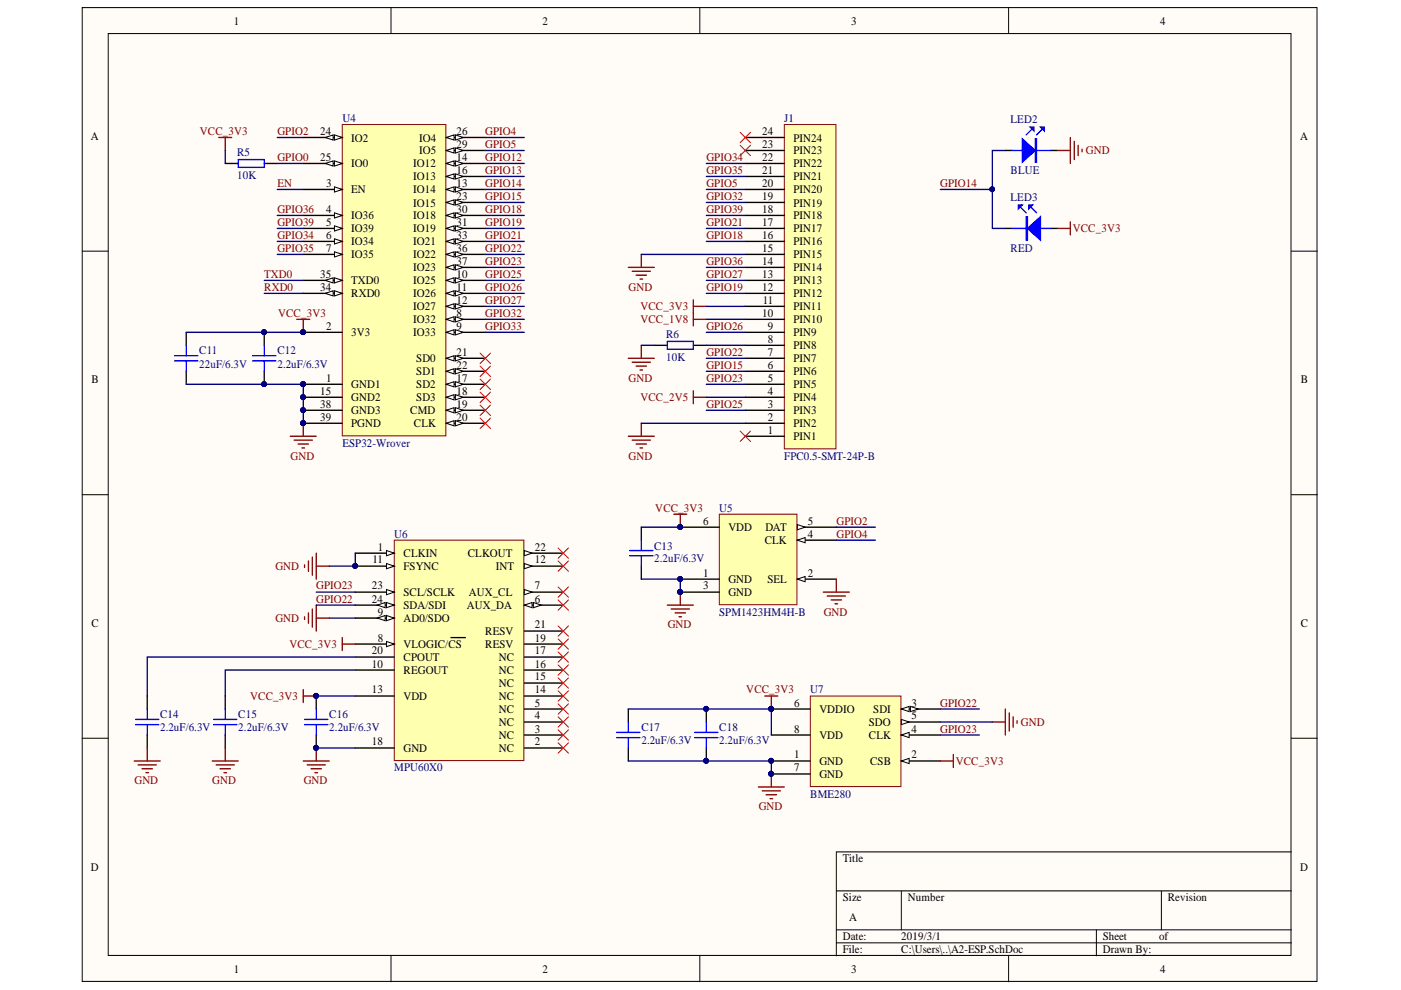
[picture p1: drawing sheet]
<svg xmlns="http://www.w3.org/2000/svg" width="297mm" height="210mm" viewBox="0 0 297 210" stroke-linecap="round" stroke-linejoin="round" font-family="sans-serif">
<defs><g id="words">
<g font-size="2.5">
<text x="49.6" y="5.2">1</text>
<text x="115" y="5.2">2</text>
<text x="180.5" y="5.2">3</text>
<text x="246" y="5.2">4</text>
<text x="19.3" y="29.7">A</text>
<text x="67.9" y="28.6">24</text>
<text x="96.8" y="28.6">26</text>
<text x="161.6" y="28.6">24</text>
<text x="275.7" y="29.7">A</text>
<text x="67.9" y="34.2">25</text>
<text x="74.5" y="30">IO2</text>
<text x="74.5" y="35.5">IO0</text>
<text x="87.6" y="35.5">IO12</text>
<text x="88.8" y="30">IO4</text>
<text x="88.8" y="32.7">IO5</text>
<text x="96.8" y="34.2">14</text>
<text x="96.8" y="31.4">29</text>
<text x="161.6" y="34.2">22</text>
<text x="161.6" y="31.4">23</text>
<text x="168.2" y="35.5">PIN22</text>
<text x="168.2" y="32.7">PIN23</text>
<text x="168.2" y="30">PIN24</text>
<text x="69.1" y="39.6">3</text>
<text x="74.5" y="41">EN</text>
<text x="87.6" y="41">IO14</text>
<text x="87.6" y="38.2">IO13</text>
<text x="96.8" y="39.6">13</text>
<text x="96.8" y="36.9">16</text>
<text x="161.6" y="39.6">20</text>
<text x="161.6" y="36.9">21</text>
<text x="168.2" y="41">PIN20</text>
<text x="168.2" y="38.2">PIN21</text>
<text x="69.1" y="45.1">4</text>
<text x="69.1" y="47.9">5</text>
<text x="74.5" y="46.5">IO36</text>
<text x="87.6" y="43.8">IO15</text>
<text x="87.6" y="46.5">IO18</text>
<text x="96.8" y="42.4">23</text>
<text x="96.8" y="45.1">30</text>
<text x="96.8" y="47.9">31</text>
<text x="161.6" y="47.9">17</text>
<text x="161.6" y="45.1">18</text>
<text x="161.6" y="42.4">19</text>
<text x="168.2" y="46.5">PIN18</text>
<text x="168.2" y="43.8">PIN19</text>
<text x="69.1" y="50.6">6</text>
<text x="69.1" y="53.4">7</text>
<text x="74.5" y="49.3">IO39</text>
<text x="74.5" y="52">IO34</text>
<text x="87.6" y="49.3">IO19</text>
<text x="87.6" y="52">IO21</text>
<text x="96.8" y="50.6">33</text>
<text x="96.8" y="53.4">36</text>
<text x="161.6" y="53.4">15</text>
<text x="161.6" y="50.6">16</text>
<text x="168.2" y="52">PIN16</text>
<text x="168.2" y="49.3">PIN17</text>
<text x="67.9" y="58.9">35</text>
<text x="74.5" y="54.8">IO35</text>
<text x="87.6" y="54.8">IO22</text>
<text x="87.6" y="57.5">IO23</text>
<text x="96.8" y="58.9">10</text>
<text x="96.8" y="56.1">37</text>
<text x="161.6" y="58.9">13</text>
<text x="161.6" y="56.1">14</text>
<text x="168.2" y="57.5">PIN14</text>
<text x="168.2" y="54.8">PIN15</text>
<text x="67.9" y="61.6">34</text>
<text x="74.5" y="63.1">RXD0</text>
<text x="74.5" y="60.3">TXD0</text>
<text x="87.6" y="60.3">IO25</text>
<text x="87.6" y="63.1">IO26</text>
<text x="87.6" y="65.8">IO27</text>
<text x="96.8" y="61.6">11</text>
<text x="96.8" y="64.4">12</text>
<text x="161.6" y="61.6">12</text>
<text x="161.7" y="64.4">11</text>
<text x="168.2" y="65.8">PIN11</text>
<text x="168.2" y="63.1">PIN12</text>
<text x="168.2" y="60.3">PIN13</text>
<text x="69.1" y="69.9">2</text>
<text x="74.5" y="71.3">3V3</text>
<text x="87.6" y="68.6">IO32</text>
<text x="87.6" y="71.3">IO33</text>
<text x="96.8" y="67.1">8</text>
<text x="96.8" y="69.9">9</text>
<text x="161.6" y="67.1">10</text>
<text x="162.8" y="69.9">9</text>
<text x="168.2" y="71.3">PIN9</text>
<text x="168.2" y="68.6">PIN10</text>
<text x="88.3" y="76.8">SD0</text>
<text x="96.8" y="75.4">21</text>
<text x="162.8" y="75.4">7</text>
<text x="162.8" y="72.7">8</text>
<text x="168.2" y="76.8">PIN7</text>
<text x="168.2" y="74.1">PIN8</text>
<text x="19.4" y="81.2">B</text>
<text x="67.9" y="83.7">15</text>
<text x="69.1" y="80.9">1</text>
<text x="74.5" y="82.3">GND1</text>
<text x="88.3" y="82.3">SD2</text>
<text x="88.3" y="79.6">SD1</text>
<text x="96.8" y="80.9">17</text>
<text x="96.8" y="83.7">18</text>
<text x="96.8" y="78.2">22</text>
<text x="162.8" y="83.7">4</text>
<text x="162.8" y="80.9">5</text>
<text x="162.8" y="78.2">6</text>
<text x="168.2" y="82.3">PIN5</text>
<text x="168.2" y="79.6">PIN6</text>
<text x="275.8" y="81.2">B</text>
<text x="67.9" y="86.4">38</text>
<text x="67.9" y="89.2">39</text>
<text x="74.5" y="85.1">GND2</text>
<text x="74.5" y="87.8">GND3</text>
<text x="87" y="87.8">CMD</text>
<text x="88.3" y="85.1">SD3</text>
<text x="96.8" y="86.4">19</text>
<text x="96.8" y="89.2">20</text>
<text x="162.8" y="89.2">2</text>
<text x="162.8" y="86.4">3</text>
<text x="168.2" y="87.8">PIN3</text>
<text x="168.2" y="85.1">PIN4</text>
<text x="74.5" y="90.6">PGND</text>
<text x="87.7" y="90.6">CLK</text>
<text x="162.8" y="92">1</text>
<text x="168.2" y="93.3">PIN1</text>
<text x="168.2" y="90.6">PIN2</text>
<text x="149.1" y="111.3">6</text>
<text x="154.4" y="112.6">VDD</text>
<text x="162.3" y="112.6">DAT</text>
<text x="171.3" y="114">4</text>
<text x="171.3" y="111.3">5</text>
<text x="78.9" y="119.5">11</text>
<text x="80.1" y="116.8">1</text>
<text x="85.5" y="118.1">CLKIN</text>
<text x="99.2" y="118.1">CLKOUT</text>
<text x="113.4" y="119.5">12</text>
<text x="113.4" y="116.8">22</text>
<text x="162.1" y="115.3">CLK</text>
<text x="78.9" y="125">23</text>
<text x="85.5" y="120.9">FSYNC</text>
<text x="105.1" y="120.9">INT</text>
<text x="113.4" y="125">7</text>
<text x="149.1" y="122.3">1</text>
<text x="149.1" y="125">3</text>
<text x="154.4" y="123.6">GND</text>
<text x="162.7" y="123.6">SEL</text>
<text x="171.3" y="122.3">2</text>
<text x="78.9" y="127.8">24</text>
<text x="80.1" y="130.5">9</text>
<text x="85.5" y="131.9">AD0/SDO</text>
<text x="85.5" y="126.4">SCL/SCLK</text>
<text x="85.5" y="129.1">SDA/SDI</text>
<text x="99" y="129.1">AUX_DA</text>
<text x="99.4" y="126.4">AUX_CL</text>
<text x="113.4" y="127.8">6</text>
<text x="154.4" y="126.4">GND</text>
<text x="19.4" y="132.9">C</text>
<text x="80.1" y="136">8</text>
<text x="85.5" y="137.4">VLOGIC/CS</text>
<text x="102.9" y="137.4">RESV</text>
<text x="102.9" y="134.6">RESV</text>
<text x="113.4" y="136">19</text>
<text x="113.4" y="133.3">21</text>
<text x="275.8" y="132.9">C</text>
<text x="78.9" y="141.5">10</text>
<text x="78.9" y="138.7">20</text>
<text x="85.5" y="142.9">REGOUT</text>
<text x="85.5" y="140.2">CPOUT</text>
<text x="105.8" y="142.9">NC</text>
<text x="105.8" y="140.2">NC</text>
<text x="113.4" y="141.5">16</text>
<text x="113.4" y="138.7">17</text>
<text x="78.9" y="147">13</text>
<text x="85.5" y="148.4">VDD</text>
<text x="105.8" y="148.4">NC</text>
<text x="105.8" y="145.7">NC</text>
<text x="113.4" y="149.8">5</text>
<text x="113.4" y="147">14</text>
<text x="113.4" y="144.2">15</text>
<text x="168.4" y="149.8">6</text>
<text x="193.3" y="149.8">3</text>
<text x="105.8" y="153.9">NC</text>
<text x="105.8" y="151.2">NC</text>
<text x="113.4" y="155.3">3</text>
<text x="113.4" y="152.5">4</text>
<text x="168.4" y="155.3">8</text>
<text x="173.7" y="151.2">VDDIO</text>
<text x="184.2" y="153.9">SDO</text>
<text x="185.1" y="151.2">SDI</text>
<text x="193.3" y="155.3">4</text>
<text x="193.3" y="152.5">5</text>
<text x="78.9" y="158">18</text>
<text x="85.5" y="159.5">GND</text>
<text x="105.8" y="159.5">NC</text>
<text x="105.8" y="156.7">NC</text>
<text x="113.4" y="158">2</text>
<text x="168.4" y="160.8">1</text>
<text x="173.7" y="156.7">VDD</text>
<text x="184.2" y="156.7">CLK</text>
<text x="193.3" y="160.8">2</text>
<text x="168.4" y="163.5">7</text>
<text x="173.7" y="162.2">GND</text>
<text x="173.7" y="165">GND</text>
<text x="184.5" y="162.2">CSB</text>
<text x="19.3" y="184.6">D</text>
<text x="178.7" y="182.8">Title</text>
<text x="275.7" y="184.6">D</text>
<text x="178.7" y="191.1">Size</text>
<text x="192.5" y="191.1">Number</text>
<text x="247.6" y="191.1">Revision</text>
<text x="180.1" y="195.2">A</text>
<text x="178.7" y="199.4">Date:</text>
<text x="178.7" y="202.1">File:</text>
<text x="191.1" y="199.4">2019/3/1</text>
<text x="191.1" y="202.1">C:\Users\..\A2-ESP.SchDoc</text>
<text x="233.8" y="199.4">Sheet</text>
<text x="233.8" y="202.1">Drawn By:</text>
<text x="245.7" y="199.4">of</text>
<text x="49.6" y="206.2">1</text>
<text x="115" y="206.2">2</text>
<text x="180.5" y="206.2">3</text>
<text x="246" y="206.2">4</text>
</g>
<g font-size="2.5" fill="#800000">
<text x="42.4" y="28.6">VCC_3V3</text>
<text x="58.8" y="28.6">GPIO2</text>
<text x="102.9" y="28.6">GPIO4</text>
<text x="58.8" y="34.2">GPIO0</text>
<text x="102.9" y="31.4">GPIO5</text>
<text x="102.9" y="34.2">GPIO12</text>
<text x="149.8" y="34.2">GPIO34</text>
<text x="230.2" y="32.7">GND</text>
<text x="58.8" y="39.6">EN</text>
<text x="102.9" y="36.9">GPIO13</text>
<text x="102.9" y="39.6">GPIO14</text>
<text x="149.8" y="36.9">GPIO35</text>
<text x="149.8" y="39.6">GPIO5</text>
<text x="199.4" y="39.6">GPIO14</text>
<text x="58.8" y="45.1">GPIO36</text>
<text x="58.8" y="47.9">GPIO39</text>
<text x="102.9" y="42.4">GPIO15</text>
<text x="102.9" y="45.1">GPIO18</text>
<text x="102.9" y="47.9">GPIO19</text>
<text x="149.8" y="47.9">GPIO21</text>
<text x="149.8" y="45.1">GPIO39</text>
<text x="149.8" y="42.4">GPIO32</text>
<text x="58.8" y="50.6">GPIO34</text>
<text x="58.8" y="53.4">GPIO35</text>
<text x="102.9" y="50.6">GPIO21</text>
<text x="102.9" y="53.4">GPIO22</text>
<text x="149.8" y="50.6">GPIO18</text>
<text x="227.5" y="49.3">VCC_3V3</text>
<text x="56" y="58.9">TXD0</text>
<text x="102.9" y="56.1">GPIO23</text>
<text x="102.9" y="58.9">GPIO25</text>
<text x="149.8" y="56.1">GPIO36</text>
<text x="149.8" y="58.9">GPIO27</text>
<text x="56" y="61.6">RXD0</text>
<text x="102.9" y="61.6">GPIO26</text>
<text x="102.9" y="64.4">GPIO27</text>
<text x="133.3" y="61.6">GND</text>
<text x="135.8" y="65.8">VCC_3V3</text>
<text x="149.8" y="61.6">GPIO19</text>
<text x="59" y="67.1">VCC_3V3</text>
<text x="102.9" y="67.1">GPIO32</text>
<text x="102.9" y="69.9">GPIO33</text>
<text x="135.8" y="68.6">VCC_1V8</text>
<text x="149.8" y="69.9">GPIO26</text>
<text x="149.8" y="75.4">GPIO22</text>
<text x="133.3" y="80.9">GND</text>
<text x="149.8" y="80.9">GPIO23</text>
<text x="149.8" y="78.2">GPIO15</text>
<text x="135.8" y="85.1">VCC_2V5</text>
<text x="149.8" y="86.4">GPIO25</text>
<text x="61.6" y="97.5">GND</text>
<text x="133.3" y="97.5">GND</text>
<text x="138.9" y="108.5">VCC_3V3</text>
<text x="177.4" y="114">GPIO4</text>
<text x="177.4" y="111.3">GPIO2</text>
<text x="58.4" y="120.9">GND</text>
<text x="67" y="125">GPIO23</text>
<text x="58.4" y="131.9">GND</text>
<text x="67" y="127.8">GPIO22</text>
<text x="174.7" y="130.5">GND</text>
<text x="61.3" y="137.4">VCC_3V3</text>
<text x="141.6" y="133.3">GND</text>
<text x="53.1" y="148.4">VCC_3V3</text>
<text x="158.2" y="147">VCC_3V3</text>
<text x="199.4" y="149.8">GPIO22</text>
<text x="199.4" y="155.3">GPIO23</text>
<text x="216.5" y="153.9">GND</text>
<text x="28.5" y="166.3">GND</text>
<text x="45" y="166.3">GND</text>
<text x="64.4" y="166.3">GND</text>
<text x="202.7" y="162.2">VCC_3V3</text>
<text x="160.9" y="171.8">GND</text>
</g>
<g font-size="2.5" fill="#000080">
<text x="72.6" y="25.9">U4</text>
<text x="166.3" y="25.9">J1</text>
<text x="214.3" y="26.1">LED2</text>
<text x="50.3" y="33.1">R5</text>
<text x="50.3" y="38">10K</text>
<text x="214.3" y="36.9">BLUE</text>
<text x="214.3" y="42.7">LED3</text>
<text x="214.3" y="53.4">RED</text>
<text x="141.2" y="71.6">R6</text>
<text x="42.2" y="75.2">C11</text>
<text x="42.2" y="78">22uF/6.3V</text>
<text x="58.8" y="75.2">C12</text>
<text x="58.8" y="78">2.2uF/6.3V</text>
<text x="141.2" y="76.5">10K</text>
<text x="72.6" y="94.7">ESP32-Wrover</text>
<text x="166.3" y="97.5">FPC0.5-SMT-24P-B</text>
<text x="83.6" y="114">U6</text>
<text x="152.5" y="108.5">U5</text>
<text x="138.7" y="116.5">C13</text>
<text x="138.7" y="119.2">2.2uF/6.3V</text>
<text x="152.5" y="130.5">SPM1423HM4H-B</text>
<text x="171.8" y="147">U7</text>
<text x="33.9" y="152.3">C14</text>
<text x="33.9" y="155.1">2.2uF/6.3V</text>
<text x="50.5" y="152.3">C15</text>
<text x="50.5" y="155.1">2.2uF/6.3V</text>
<text x="69.8" y="152.3">C16</text>
<text x="69.8" y="155.1">2.2uF/6.3V</text>
<text x="136" y="155.1">C17</text>
<text x="152.5" y="155.1">C18</text>
<text x="136" y="157.8">2.2uF/6.3V</text>
<text x="152.5" y="157.8">2.2uF/6.3V</text>
<text x="83.6" y="163.5">MPU60X0</text>
<text x="171.8" y="169.1">BME280</text>
</g>
</g></defs>
<g fill="#fffcf8" stroke="#000" stroke-width=".21">
<path d="M17.4 1.6h261.8v206.5h-261.8z"/>
<path d="M22.9 7.1h250.8v195.5h-250.8z"/>
</g>
<g fill="none" stroke="#000" stroke-width=".21">
<path d="M82.9 1.6v5.5M148.4 1.6v5.5M213.8 1.6v5.5M17.4 53.2h5.5M273.8 53.2h5.5M17.4 104.9h5.5M273.8 104.9h5.5M17.4 156.5h5.5M273.8 156.5h5.5M177.3 188.9h96.5M177.3 197.1h96.5M177.3 199.9h96.5"/>
<path d="M191.1 188.9v8.2M232.5 197.1v5.6M246.2 188.9v8.2M273.8 180.6h-96.5v22.1M82.9 202.7v5.5M148.4 202.7v5.5M213.8 202.7v5.5"/>
</g>
<path d="M72.6 26.4h21.9v66h-21.9z" fill="#ffffb0" stroke="#800000" stroke-width=".21"/>
<path d="M64.3 40.2h8.3M64.3 70.5h8.3M64.3 81.5h8.3" fill="none" stroke="#000" stroke-width=".28"/>
<g fill="#000080" stroke="#000080" stroke-width=".21">
<circle cx="64.3" cy="81.4" r=".51"/>
<circle cx="64.3" cy="70.4" r=".51"/>
</g>
<path d="M70.9 39.6l1.7 .6-1.7 .5z" fill="#fffcf8"/>
<path d="M70.9 39.6l1.7 .6-1.7 .5z" fill="none" stroke="#000" stroke-width=".21"/>
<path d="M64.3 45.7h8.3" fill="none" stroke="#000" stroke-width=".28"/>
<path d="M70.9 45.1l1.7 .6-1.7 .5z" fill="#fffcf8"/>
<path d="M70.9 45.1l1.7 .6-1.7 .5z" fill="none" stroke="#000" stroke-width=".21"/>
<path d="M64.3 48.4h8.3" fill="none" stroke="#000" stroke-width=".28"/>
<path d="M70.9 47.9l1.7 .5-1.7 .6z" fill="#fffcf8"/>
<path d="M70.9 47.9l1.7 .5-1.7 .6z" fill="none" stroke="#000" stroke-width=".21"/>
<path d="M64.3 51.2h8.3" fill="none" stroke="#000" stroke-width=".28"/>
<path d="M70.9 50.6l1.7 .6-1.7 .5z" fill="#fffcf8"/>
<path d="M70.9 50.6l1.7 .6-1.7 .5z" fill="none" stroke="#000" stroke-width=".21"/>
<path d="M64.3 53.9h8.3" fill="none" stroke="#000" stroke-width=".28"/>
<path d="M70.9 53.4l1.7 .5-1.7 .6z" fill="#fffcf8"/>
<path d="M70.9 53.4l1.7 .5-1.7 .6z" fill="none" stroke="#000" stroke-width=".21"/>
<path d="M94.6 67.7h8.3" fill="none" stroke="#000" stroke-width=".28"/>
<path d="M94.6 67.7l1.7-.5v1.1z" fill="#fffcf8"/>
<path d="M94.6 67.7l1.7-.5v1.1z" fill="none" stroke="#000" stroke-width=".21"/>
<path d="M96.5 67.2l1.7 .5-1.7 .6z" fill="#fffcf8"/>
<path d="M96.5 67.2l1.7 .5-1.7 .6z" fill="none" stroke="#000" stroke-width=".21"/>
<path d="M94.6 70.5h8.3" fill="none" stroke="#000" stroke-width=".28"/>
<path d="M94.6 70.5l1.7-.6v1.1z" fill="#fffcf8"/>
<path d="M94.6 70.5l1.7-.6v1.1z" fill="none" stroke="#000" stroke-width=".21"/>
<path d="M96.5 69.9l1.7 .6-1.7 .5z" fill="#fffcf8"/>
<path d="M96.5 69.9l1.7 .6-1.7 .5z" fill="none" stroke="#000" stroke-width=".21"/>
<path d="M94.6 59.4h8.3" fill="none" stroke="#000" stroke-width=".28"/>
<path d="M94.6 59.4l1.7-.5v1.1z" fill="#fffcf8"/>
<path d="M94.6 59.4l1.7-.5v1.1z" fill="none" stroke="#000" stroke-width=".21"/>
<path d="M96.5 58.9l1.7 .5-1.7 .6z" fill="#fffcf8"/>
<path d="M96.5 58.9l1.7 .5-1.7 .6z" fill="none" stroke="#000" stroke-width=".21"/>
<path d="M94.6 62.2h8.3" fill="none" stroke="#000" stroke-width=".28"/>
<path d="M94.6 62.2l1.7-.6v1.2z" fill="#fffcf8"/>
<path d="M94.6 62.2l1.7-.6v1.2z" fill="none" stroke="#000" stroke-width=".21"/>
<path d="M96.5 61.6l1.7 .6-1.7 .6z" fill="#fffcf8"/>
<path d="M96.5 61.6l1.7 .6-1.7 .6z" fill="none" stroke="#000" stroke-width=".21"/>
<path d="M94.6 65h8.3" fill="none" stroke="#000" stroke-width=".28"/>
<path d="M94.6 65l1.7-.6v1.1z" fill="#fffcf8"/>
<path d="M94.6 65l1.7-.6v1.1z" fill="none" stroke="#000" stroke-width=".21"/>
<path d="M96.5 64.4l1.7 .6-1.7 .5z" fill="#fffcf8"/>
<path d="M96.5 64.4l1.7 .6-1.7 .5z" fill="none" stroke="#000" stroke-width=".21"/>
<path d="M94.6 40.2h8.3" fill="none" stroke="#000" stroke-width=".28"/>
<path d="M94.6 40.2l1.7-.6v1.1z" fill="#fffcf8"/>
<path d="M94.6 40.2l1.7-.6v1.1z" fill="none" stroke="#000" stroke-width=".21"/>
<path d="M96.5 39.6l1.7 .6-1.7 .5z" fill="#fffcf8"/>
<path d="M96.5 39.6l1.7 .6-1.7 .5z" fill="none" stroke="#000" stroke-width=".21"/>
<path d="M94.6 34.7h8.3" fill="none" stroke="#000" stroke-width=".28"/>
<path d="M94.6 34.7l1.7-.6v1.1z" fill="#fffcf8"/>
<path d="M94.6 34.7l1.7-.6v1.1z" fill="none" stroke="#000" stroke-width=".21"/>
<path d="M96.5 34.1l1.7 .6-1.7 .5z" fill="#fffcf8"/>
<path d="M96.5 34.1l1.7 .6-1.7 .5z" fill="none" stroke="#000" stroke-width=".21"/>
<path d="M94.6 37.4h8.3M64.3 84.2h8.3" fill="none" stroke="#000" stroke-width=".28"/>
<circle cx="64.3" cy="84.2" r=".51" fill="#000080" stroke="#000080" stroke-width=".21"/>
<path d="M94.6 37.4l1.7-.5v1.1z" fill="#fffcf8"/>
<path d="M94.6 37.4l1.7-.5v1.1z" fill="none" stroke="#000" stroke-width=".21"/>
<path d="M96.5 36.9l1.7 .5-1.7 .6z" fill="#fffcf8"/>
<path d="M96.5 36.9l1.7 .5-1.7 .6z" fill="none" stroke="#000" stroke-width=".21"/>
<path d="M94.6 81.5h8.3" fill="none" stroke="#000" stroke-width=".28"/>
<path d="M94.6 81.5l1.7-.6v1.1z" fill="#fffcf8"/>
<path d="M94.6 81.5l1.7-.6v1.1z" fill="none" stroke="#000" stroke-width=".21"/>
<path d="M96.5 80.9l1.7 .6-1.7 .5z" fill="#fffcf8"/>
<path d="M96.5 80.9l1.7 .6-1.7 .5z" fill="none" stroke="#000" stroke-width=".21"/>
<path d="M94.6 84.2h8.3" fill="none" stroke="#000" stroke-width=".28"/>
<path d="M94.6 84.2l1.7-.5v1.1z" fill="#fffcf8"/>
<path d="M94.6 84.2l1.7-.5v1.1z" fill="none" stroke="#000" stroke-width=".21"/>
<path d="M96.5 83.7l1.7 .5-1.7 .6z" fill="#fffcf8"/>
<path d="M96.5 83.7l1.7 .5-1.7 .6z" fill="none" stroke="#000" stroke-width=".21"/>
<path d="M94.6 87h8.3" fill="none" stroke="#000" stroke-width=".28"/>
<path d="M94.6 87l1.7-.6v1.1z" fill="#fffcf8"/>
<path d="M94.6 87l1.7-.6v1.1z" fill="none" stroke="#000" stroke-width=".21"/>
<path d="M96.5 86.4l1.7 .6-1.7 .5z" fill="#fffcf8"/>
<path d="M96.5 86.4l1.7 .6-1.7 .5z" fill="none" stroke="#000" stroke-width=".21"/>
<path d="M94.6 89.7h8.3" fill="none" stroke="#000" stroke-width=".28"/>
<path d="M94.6 89.7l1.7-.5v1.1z" fill="#fffcf8"/>
<path d="M94.6 89.7l1.7-.5v1.1z" fill="none" stroke="#000" stroke-width=".21"/>
<path d="M96.5 89.2l1.7 .5-1.7 .6z" fill="#fffcf8"/>
<path d="M96.5 89.2l1.7 .5-1.7 .6z" fill="none" stroke="#000" stroke-width=".21"/>
<path d="M94.6 76h8.3" fill="none" stroke="#000" stroke-width=".28"/>
<path d="M94.6 76l1.7-.6v1.1z" fill="#fffcf8"/>
<path d="M94.6 76l1.7-.6v1.1z" fill="none" stroke="#000" stroke-width=".21"/>
<path d="M96.5 75.4l1.7 .6-1.7 .5z" fill="#fffcf8"/>
<path d="M96.5 75.4l1.7 .6-1.7 .5z" fill="none" stroke="#000" stroke-width=".21"/>
<path d="M94.6 78.7h8.3" fill="none" stroke="#000" stroke-width=".28"/>
<path d="M94.6 78.7l1.7-.5v1.1z" fill="#fffcf8"/>
<path d="M94.6 78.7l1.7-.5v1.1z" fill="none" stroke="#000" stroke-width=".21"/>
<path d="M96.5 78.2l1.7 .5-1.7 .6z" fill="#fffcf8"/>
<path d="M96.5 78.2l1.7 .5-1.7 .6z" fill="none" stroke="#000" stroke-width=".21"/>
<path d="M94.6 42.9h8.3" fill="none" stroke="#000" stroke-width=".28"/>
<path d="M94.6 42.9l1.7-.5v1.1z" fill="#fffcf8"/>
<path d="M94.6 42.9l1.7-.5v1.1z" fill="none" stroke="#000" stroke-width=".21"/>
<path d="M96.5 42.4l1.7 .5-1.7 .6z" fill="#fffcf8"/>
<path d="M96.5 42.4l1.7 .5-1.7 .6z" fill="none" stroke="#000" stroke-width=".21"/>
<path d="M64.3 29.2h8.3" fill="none" stroke="#000" stroke-width=".28"/>
<path d="M70.9 28.6l1.7 .6-1.7 .5z" fill="#fffcf8"/>
<path d="M70.9 28.6l1.7 .6-1.7 .5z" fill="none" stroke="#000" stroke-width=".21"/>
<path d="M69 29.2l1.6-.6v1.1z" fill="#fffcf8"/>
<path d="M69 29.2l1.6-.6v1.1z" fill="none" stroke="#000" stroke-width=".21"/>
<path d="M64.3 34.7h8.3" fill="none" stroke="#000" stroke-width=".28"/>
<path d="M70.9 34.1l1.7 .6-1.7 .5z" fill="#fffcf8"/>
<path d="M70.9 34.1l1.7 .6-1.7 .5z" fill="none" stroke="#000" stroke-width=".21"/>
<path d="M69 34.7l1.6-.6v1.1z" fill="#fffcf8"/>
<path d="M69 34.7l1.6-.6v1.1z" fill="none" stroke="#000" stroke-width=".21"/>
<path d="M94.6 29.2h8.3" fill="none" stroke="#000" stroke-width=".28"/>
<path d="M94.6 29.2l1.7-.6v1.1z" fill="#fffcf8"/>
<path d="M94.6 29.2l1.7-.6v1.1z" fill="none" stroke="#000" stroke-width=".21"/>
<path d="M96.5 28.6l1.7 .6-1.7 .5z" fill="#fffcf8"/>
<path d="M96.5 28.6l1.7 .6-1.7 .5z" fill="none" stroke="#000" stroke-width=".21"/>
<path d="M94.6 31.9h8.3" fill="none" stroke="#000" stroke-width=".28"/>
<path d="M94.6 31.9l1.7-.5v1.1z" fill="#fffcf8"/>
<path d="M94.6 31.9l1.7-.5v1.1z" fill="none" stroke="#000" stroke-width=".21"/>
<path d="M96.5 31.4l1.7 .5-1.7 .6z" fill="#fffcf8"/>
<path d="M96.5 31.4l1.7 .5-1.7 .6z" fill="none" stroke="#000" stroke-width=".21"/>
<path d="M94.6 45.7h8.3" fill="none" stroke="#000" stroke-width=".28"/>
<path d="M94.6 45.7l1.7-.6v1.1z" fill="#fffcf8"/>
<path d="M94.6 45.7l1.7-.6v1.1z" fill="none" stroke="#000" stroke-width=".21"/>
<path d="M96.5 45.1l1.7 .6-1.7 .5z" fill="#fffcf8"/>
<path d="M96.5 45.1l1.7 .6-1.7 .5z" fill="none" stroke="#000" stroke-width=".21"/>
<path d="M94.6 48.4h8.3" fill="none" stroke="#000" stroke-width=".28"/>
<path d="M94.6 48.4l1.7-.5v1.1z" fill="#fffcf8"/>
<path d="M94.6 48.4l1.7-.5v1.1z" fill="none" stroke="#000" stroke-width=".21"/>
<path d="M96.5 47.9l1.7 .5-1.7 .6z" fill="#fffcf8"/>
<path d="M96.5 47.9l1.7 .5-1.7 .6z" fill="none" stroke="#000" stroke-width=".21"/>
<path d="M94.6 51.2h8.3" fill="none" stroke="#000" stroke-width=".28"/>
<path d="M94.6 51.2l1.7-.6v1.1z" fill="#fffcf8"/>
<path d="M94.6 51.2l1.7-.6v1.1z" fill="none" stroke="#000" stroke-width=".21"/>
<path d="M96.5 50.6l1.7 .6-1.7 .5z" fill="#fffcf8"/>
<path d="M96.5 50.6l1.7 .6-1.7 .5z" fill="none" stroke="#000" stroke-width=".21"/>
<path d="M64.3 62.2h8.3" fill="none" stroke="#000" stroke-width=".28"/>
<path d="M70.9 61.6l1.7 .6-1.7 .6z" fill="#fffcf8"/>
<path d="M70.9 61.6l1.7 .6-1.7 .6z" fill="none" stroke="#000" stroke-width=".21"/>
<path d="M69 62.2l1.6-.6v1.2z" fill="#fffcf8"/>
<path d="M69 62.2l1.6-.6v1.2z" fill="none" stroke="#000" stroke-width=".21"/>
<path d="M64.3 59.4h8.3" fill="none" stroke="#000" stroke-width=".28"/>
<path d="M70.9 58.9l1.7 .5-1.7 .6z" fill="#fffcf8"/>
<path d="M70.9 58.9l1.7 .5-1.7 .6z" fill="none" stroke="#000" stroke-width=".21"/>
<path d="M69 59.4l1.6-.5v1.1z" fill="#fffcf8"/>
<path d="M69 59.4l1.6-.5v1.1z" fill="none" stroke="#000" stroke-width=".21"/>
<path d="M94.6 53.9h8.3" fill="none" stroke="#000" stroke-width=".28"/>
<path d="M94.6 53.9l1.7-.5v1.1z" fill="#fffcf8"/>
<path d="M94.6 53.9l1.7-.5v1.1z" fill="none" stroke="#000" stroke-width=".21"/>
<path d="M96.5 53.4l1.7 .5-1.7 .6z" fill="#fffcf8"/>
<path d="M96.5 53.4l1.7 .5-1.7 .6z" fill="none" stroke="#000" stroke-width=".21"/>
<path d="M94.6 56.7h8.3" fill="none" stroke="#000" stroke-width=".28"/>
<path d="M94.6 56.7l1.7-.6v1.1z" fill="#fffcf8"/>
<path d="M94.6 56.7l1.7-.6v1.1z" fill="none" stroke="#000" stroke-width=".21"/>
<path d="M96.5 56.1l1.7 .6-1.7 .5z" fill="#fffcf8"/>
<path d="M96.5 56.1l1.7 .6-1.7 .5z" fill="none" stroke="#000" stroke-width=".21"/>
<path d="M47.8 34.7h2.7M56 34.7h2.8M39.5 70.5v2.7M39.5 78.7v2.8M56 70.5v2.7M56 78.7v2.8M64.3 87h8.3M64.3 89.7h8.3" fill="none" stroke="#000" stroke-width=".28"/>
<g fill="#000080" stroke="#000080" stroke-width=".21">
<circle cx="64.3" cy="86.9" r=".51"/>
<circle cx="64.3" cy="89.7" r=".51"/>
<circle cx="64.3" cy="81.4" r=".51"/>
<circle cx="64.3" cy="70.4" r=".51"/>
<circle cx="64.3" cy="84.2" r=".51"/>
<circle cx="56" cy="81.4" r=".51"/>
<circle cx="56" cy="70.4" r=".51"/>
</g>
<path d="M46.4 29.2h2.7M47.8 29.2v2.7M62.9 67.7h2.8M64.3 67.7v2.8M61.5 92.5h5.6M62.4 93.3h3.8M63.2 94.1h2.2M64 95h.6M64.3 89.7v2.8" fill="none" stroke="#800000" stroke-width=".28"/>
<path d="M50.5 33.8h5.5v1.7h-5.5zM37 76.5h5M37 75.4h5M39.5 73.2v2.2M39.5 76.5v2.2M53.5 76.5h5M53.5 75.4h5M56 73.2v2.2M56 76.5v2.2" fill="none" stroke="#00f" stroke-width=".28"/>
<path d="M101.8 74.9l2.2 2.2M101.8 77.6l2.2 2.2M104 74.9l-2.2 2.2M104 77.6l-2.2 2.2M101.8 80.4l2.2 2.2M101.8 83.1l2.2 2.2M101.8 85.9l2.2 2.2M101.8 88.6l2.2 2.2M104 80.4l-2.2 2.2M104 83.1l-2.2 2.2M104 85.9l-2.2 2.2M104 88.6l-2.2 2.2" fill="none" stroke="#f00" stroke-width=".21"/>
<path d="M166.3 26.4h10.9v68.8h-10.9z" fill="#ffffb0" stroke="#800000" stroke-width=".21"/>
<g fill="none" stroke="#000" stroke-width=".28">
<path d="M158 37.4h8.3M158 34.7h8.3M158 31.9h8.3M158 29.2h8.3M158 59.4h8.3M158 56.7h8.3M158 53.9h8.3M158 51.2h8.3M158 48.4h8.3M158 45.7h8.3M158 42.9h8.3M158 40.2h8.3"/>
<path d="M138.7 73.2h2.8M147 73.2h2.8M158 78.7h8.3M158 76h8.3M158 73.2h8.3M158 70.5h8.3M158 67.7h8.3M158 65h8.3M158 62.2h8.3M158 92.5h8.3M158 89.7h8.3M158 87h8.3"/>
<path d="M158 84.2h8.3M158 81.5h8.3"/>
</g>
<path d="M156.9 28.1l2.2 2.2M156.9 30.8l2.2 2.2M159.1 28.1l-2.2 2.2M159.1 30.8l-2.2 2.2M156.9 91.4l2.2 2.2M159.1 91.4l-2.2 2.2" fill="none" stroke="#f00" stroke-width=".21"/>
<path d="M141.5 72.4h5.5v1.6h-5.5z" fill="none" stroke="#00f" stroke-width=".28"/>
<g fill="none" stroke="#800000" stroke-width=".28">
<path d="M133.2 56.7h5.5M134 57.5h3.9M134.9 58.3h2.2M135.7 59.2h.5M136 53.9v2.8M133.2 76h5.5M134 76.8h3.9M134.9 77.6h2.2M135.7 78.4h.5M136 73.2v2.8M147 63.6v5.5M147 65h2.8"/>
<path d="M147 67.7h2.8M133.2 92.5h5.5M134 93.3h3.9M134.9 94.1h2.2M135.7 95h.5M136 89.7v2.8M147 82.9v2.7M147 84.2h2.8"/>
</g>
<path d="M83.6 114.5h27.5v46.8h-27.5z" fill="#ffffb0" stroke="#800000" stroke-width=".21"/>
<path d="M75.3 117.3h8.3" fill="none" stroke="#000" stroke-width=".28"/>
<path d="M81.9 116.7l1.7 .6-1.7 .5z" fill="#fffcf8"/>
<path d="M81.9 116.7l1.7 .6-1.7 .5z" fill="none" stroke="#000" stroke-width=".21"/>
<path d="M111.2 128.3h8.2M111.2 158.6h8.2M111.2 155.8h8.2M111.2 153.1h8.2M111.2 150.3h8.2" fill="none" stroke="#000" stroke-width=".28"/>
<path d="M111.2 128.3l1.6-.6v1.1z" fill="#fffcf8"/>
<path d="M111.2 128.3l1.6-.6v1.1z" fill="none" stroke="#000" stroke-width=".21"/>
<path d="M113.1 127.7l1.6 .6-1.6 .5z" fill="#fffcf8"/>
<path d="M113.1 127.7l1.6 .6-1.6 .5z" fill="none" stroke="#000" stroke-width=".21"/>
<path d="M111.2 125.5h8.2" fill="none" stroke="#000" stroke-width=".28"/>
<path d="M111.2 125l1.6 .5-1.6 .6z" fill="#fffcf8"/>
<path d="M111.2 125l1.6 .5-1.6 .6z" fill="none" stroke="#000" stroke-width=".21"/>
<path d="M75.3 136.6h8.3" fill="none" stroke="#000" stroke-width=".28"/>
<path d="M81.9 136l1.7 .6-1.7 .5z" fill="#fffcf8"/>
<path d="M81.9 136l1.7 .6-1.7 .5z" fill="none" stroke="#000" stroke-width=".21"/>
<path d="M75.3 131.1h8.3M95.6 135.2h3.1" fill="none" stroke="#000" stroke-width=".28"/>
<path d="M81.9 130.5l1.7 .6-1.7 .5z" fill="#fffcf8"/>
<path d="M81.9 130.5l1.7 .6-1.7 .5z" fill="none" stroke="#000" stroke-width=".21"/>
<path d="M80 131.1l1.7-.6v1.1z" fill="#fffcf8"/>
<path d="M80 131.1l1.7-.6v1.1z" fill="none" stroke="#000" stroke-width=".21"/>
<path d="M75.3 120h8.3M75.3 142.1h8.3" fill="none" stroke="#000" stroke-width=".28"/>
<path d="M81.9 119.5l1.7 .5-1.7 .6z" fill="#fffcf8"/>
<path d="M81.9 119.5l1.7 .5-1.7 .6z" fill="none" stroke="#000" stroke-width=".21"/>
<circle cx="75.3" cy="120" r=".51" fill="#000080" stroke="#000080" stroke-width=".21"/>
<path d="M111.2 120h8.2" fill="none" stroke="#000" stroke-width=".28"/>
<path d="M111.2 119.5l1.6 .5-1.6 .6z" fill="#fffcf8"/>
<path d="M111.2 119.5l1.6 .5-1.6 .6z" fill="none" stroke="#000" stroke-width=".21"/>
<path d="M111.2 117.3h8.2M75.3 139.3h8.3M111.2 139.3h8.2M111.2 136.6h8.2M111.2 133.8h8.2M75.3 147.6h8.3M75.3 158.6h8.3M111.2 147.6h8.2M111.2 144.8h8.2M111.2 142.1h8.2" fill="none" stroke="#000" stroke-width=".28"/>
<path d="M111.2 116.7l1.6 .6-1.6 .5z" fill="#fffcf8"/>
<path d="M111.2 116.7l1.6 .6-1.6 .5z" fill="none" stroke="#000" stroke-width=".21"/>
<path d="M75.3 125.5h8.3" fill="none" stroke="#000" stroke-width=".28"/>
<path d="M81.9 125l1.7 .5-1.7 .6z" fill="#fffcf8"/>
<path d="M81.9 125l1.7 .5-1.7 .6z" fill="none" stroke="#000" stroke-width=".21"/>
<path d="M75.3 128.3h8.3" fill="none" stroke="#000" stroke-width=".28"/>
<path d="M81.9 127.7l1.7 .6-1.7 .5z" fill="#fffcf8"/>
<path d="M81.9 127.7l1.7 .6-1.7 .5z" fill="none" stroke="#000" stroke-width=".21"/>
<path d="M80 128.3l1.7-.6v1.1z" fill="#fffcf8"/>
<path d="M80 128.3l1.7-.6v1.1z" fill="none" stroke="#000" stroke-width=".21"/>
<g fill="#000080" stroke="#000080" stroke-width=".21">
<circle cx="75.3" cy="120" r=".51"/>
<circle cx="67" cy="158.6" r=".51"/>
<circle cx="67" cy="147.5" r=".51"/>
</g>
<g fill="none" stroke="#800000" stroke-width=".28">
<path d="M64.6 119.8v.5M65.4 118.9v2.2M66.2 118.1v3.9M67.1 117.3v5.5M67.1 120h2.7M31.2 158.6v2.7M47.8 158.6v2.7M64.3 146.2v2.8M64.3 147.6h2.8M67.1 158.6v2.7M28.5 161.3h5.5M29.3 162.2h3.8"/>
<path d="M30.1 163h2.2M30.9 163.8h.6M45 161.3h5.5M45.8 162.2h3.9M46.7 163h2.2M47.5 163.8h.5M64.3 161.3h5.5M65.1 162.2h3.9M65.9 163h2.3M66.8 163.8h.5"/>
</g>
<path d="M31.2 147.6v2.7M31.2 155.8v2.8M47.8 147.6v2.7M47.8 155.8v2.8M67.1 147.6v2.7M67.1 155.8v2.8" fill="none" stroke="#000" stroke-width=".28"/>
<path d="M28.7 152.5h5M28.7 153.6h5M31.2 150.3v2.2M31.2 153.6v2.2M45.3 152.5h4.9M45.3 153.6h4.9M47.8 150.3v2.2M47.8 153.6v2.2M64.6 152.5h4.9M64.6 153.6h4.9M67.1 150.3v2.2M67.1 153.6v2.2" fill="none" stroke="#00f" stroke-width=".28"/>
<path d="M152.5 109h16.5v19.2h-16.5z" fill="#ffffb0" stroke="#800000" stroke-width=".21"/>
<path d="M144.2 122.8h8.3M169 122.8h8.3" fill="none" stroke="#000" stroke-width=".28"/>
<circle cx="144.2" cy="122.7" r=".51" fill="#000080" stroke="#000080" stroke-width=".21"/>
<path d="M169 122.8l1.7-.6v1.1z" fill="#fffcf8"/>
<path d="M169 122.8l1.7-.6v1.1z" fill="none" stroke="#000" stroke-width=".21"/>
<path d="M169 114.5h8.3M144.2 125.5h8.3" fill="none" stroke="#000" stroke-width=".28"/>
<circle cx="144.2" cy="125.5" r=".51" fill="#000080" stroke="#000080" stroke-width=".21"/>
<path d="M169 114.5l1.7-.5v1.1z" fill="#fffcf8"/>
<path d="M169 114.5l1.7-.5v1.1z" fill="none" stroke="#000" stroke-width=".21"/>
<path d="M169 111.8h8.3" fill="none" stroke="#000" stroke-width=".28"/>
<path d="M169 111.2l1.7 .6-1.7 .5z" fill="#fffcf8"/>
<path d="M169 111.2l1.7 .6-1.7 .5z" fill="none" stroke="#000" stroke-width=".21"/>
<path d="M136 111.8v2.7M144.2 111.8h8.3M136 120v2.8" fill="none" stroke="#000" stroke-width=".28"/>
<g fill="#000080" stroke="#000080" stroke-width=".21">
<circle cx="144.2" cy="111.7" r=".51"/>
<circle cx="144.2" cy="122.7" r=".51"/>
<circle cx="144.2" cy="125.5" r=".51"/>
</g>
<path d="M133.5 116.7h4.9M133.5 117.8h4.9M136 114.5v2.2M136 117.8v2.2" fill="none" stroke="#00f" stroke-width=".28"/>
<g fill="none" stroke="#800000" stroke-width=".28">
<path d="M142.9 109h2.7M144.2 109v2.8M64.6 130.8v.5M65.4 130v2.2M66.2 129.1v3.9M67.1 128.3v5.5M67.1 131.1h2.7M72.6 135.2v2.7M72.6 136.6h2.7M141.5 128.3h5.5M142.3 129.1h3.9M143.1 130h2.2"/>
<path d="M144 130.8h.5M144.2 125.5v2.8M174.6 125.5h5.5M175.4 126.4h3.8M176.2 127.2h2.2M177 128h.6M177.3 122.8v2.7"/>
</g>
<g fill="none" stroke="#f00" stroke-width=".21">
<path d="M118.3 116.2l2.2 2.2M118.3 118.9l2.2 2.2M120.5 116.2l-2.2 2.2M120.5 118.9l-2.2 2.2M118.3 124.4l2.2 2.2M118.3 127.2l2.2 2.2M118.3 132.7l2.2 2.2M118.3 135.5l2.2 2.2M118.3 138.2l2.2 2.2M120.5 124.4l-2.2 2.2M120.5 127.2l-2.2 2.2M120.5 132.7l-2.2 2.2"/>
<path d="M120.5 135.5l-2.2 2.2M120.5 138.2l-2.2 2.2M118.3 141l2.2 2.2M118.3 143.7l2.2 2.2M118.3 146.5l2.2 2.2M118.3 157.5l2.2 2.2M118.3 154.7l2.2 2.2M118.3 149.2l2.2 2.2M118.3 152l2.2 2.2M120.5 141l-2.2 2.2M120.5 143.7l-2.2 2.2M120.5 146.5l-2.2 2.2"/>
<path d="M120.5 157.5l-2.2 2.2M120.5 154.7l-2.2 2.2M120.5 149.2l-2.2 2.2M120.5 152l-2.2 2.2"/>
</g>
<path d="M171.8 147.6h19.2v19.2h-19.2z" fill="#ffffb0" stroke="#800000" stroke-width=".21"/>
<path d="M163.5 161.3h8.3M191.1 161.3h8.3" fill="none" stroke="#000" stroke-width=".28"/>
<circle cx="163.5" cy="161.3" r=".51" fill="#000080" stroke="#000080" stroke-width=".21"/>
<path d="M191.1 161.3l1.7-.5v1.1z" fill="#fffcf8"/>
<path d="M191.1 161.3l1.7-.5v1.1z" fill="none" stroke="#000" stroke-width=".21"/>
<path d="M191.1 150.3h8.3" fill="none" stroke="#000" stroke-width=".28"/>
<path d="M191.1 150.3l1.7-.5v1.1z" fill="#fffcf8"/>
<path d="M191.1 150.3l1.7-.5v1.1z" fill="none" stroke="#000" stroke-width=".21"/>
<path d="M193 149.8l1.7 .5-1.7 .6z" fill="#fffcf8"/>
<path d="M193 149.8l1.7 .5-1.7 .6z" fill="none" stroke="#000" stroke-width=".21"/>
<path d="M191.1 155.8h8.3" fill="none" stroke="#000" stroke-width=".28"/>
<path d="M191.1 155.8l1.7-.5v1.1z" fill="#fffcf8"/>
<path d="M191.1 155.8l1.7-.5v1.1z" fill="none" stroke="#000" stroke-width=".21"/>
<path d="M191.1 153.1h8.3" fill="none" stroke="#000" stroke-width=".28"/>
<path d="M191.1 152.5l1.7 .6-1.7 .5z" fill="#fffcf8"/>
<path d="M191.1 152.5l1.7 .6-1.7 .5z" fill="none" stroke="#000" stroke-width=".21"/>
<path d="M213.2 31.9h1.3M222.8 31.9h1.4M133.2 150.3v2.8M133.2 158.6v2.7M149.8 150.3v2.8M149.8 158.6v2.7M163.5 150.3h8.3M163.5 155.8h8.3M163.5 164.1h8.3" fill="none" stroke="#000" stroke-width=".28"/>
<g fill="#000080" stroke="#000080" stroke-width=".21">
<circle cx="163.5" cy="150.3" r=".51"/>
<circle cx="163.5" cy="164.1" r=".51"/>
<circle cx="163.5" cy="161.3" r=".51"/>
<circle cx="149.7" cy="161.3" r=".51"/>
<circle cx="149.7" cy="150.3" r=".51"/>
</g>
<g fill="none" stroke="#800000" stroke-width=".28">
<path d="M162.2 147.6h2.7M163.5 147.6v2.7M202.1 160v2.7M210.4 153.1h2.8M213.2 150.3v5.5M214 151.2v3.8M214.8 152v2.2M215.6 152.8v.6M160.8 166.9h5.5M161.6 167.7h3.9M162.4 168.5h2.2M163.3 169.3h.5"/>
<path d="M163.5 164.1v2.8M199.4 161.3h2.7"/>
</g>
<path d="M214.5 31.9h8.3M218.7 27.5l-1.1 1.1M220.9 27.5l-1.1 1.1M130.7 155.3h5M130.7 156.4h5M133.2 153.1v2.2M133.2 156.4v2.2M147.3 155.3h4.9M147.3 156.4h4.9M149.8 153.1v2.2M149.8 156.4v2.2" fill="none" stroke="#00f" stroke-width=".28"/>
<path d="M216.7 29.4l2.8 2.5-2.8 2.5z" fill="#00f"/>
<path d="M216.7 29.4l2.8 2.5-2.8 2.5zM219.5 29.4h.3v5h-.3zM219.6 29.4v5" fill="none" stroke="#00f" stroke-width=".28"/>
<path d="M220.6 26.9h.8v.9z" fill="#00f"/>
<path d="M220.6 26.9h.8v.9z" fill="none" stroke="#00f" stroke-width=".28"/>
<path d="M218.4 26.9h.8v.9z" fill="#00f"/>
<path d="M218.4 26.9h.8v.9zM214.5 48.4h8.3M216.5 44l1.1 1.1M218.7 44l1.1 1.1" fill="none" stroke="#00f" stroke-width=".28"/>
<path d="M213.2 48.4h1.3M222.8 48.4h1.4" fill="none" stroke="#000" stroke-width=".28"/>
<path d="M217.8 48.4l2.8-2.4v4.9z" fill="#00f"/>
<path d="M217.6 46h.2v4.9h-.2zM217.7 46v4.9M217.8 48.4l2.8-2.4v4.9z" fill="none" stroke="#00f" stroke-width=".28"/>
<path d="M215.9 43.5h.8l-.8 .8z" fill="#00f"/>
<path d="M215.9 43.5h.8l-.8 .8z" fill="none" stroke="#00f" stroke-width=".28"/>
<path d="M218.1 43.5h.8l-.8 .8z" fill="#00f"/>
<path d="M218.1 43.5h.8l-.8 .8z" fill="none" stroke="#00f" stroke-width=".28"/>
<g fill="none" stroke="#000080" stroke-width=".28">
<path d="M47.8 31.9v2.8M58.8 29.2h5.5M58.8 34.7h5.5M102.9 29.2h8.3M102.9 34.7h8.3M102.9 37.4h8.3M102.9 31.9h8.3M149.8 34.7h8.2M149.8 37.4h8.2M213.2 31.9h-2.8v8.3h-11M56 59.4h8.3M58.8 40.2h5.5"/>
<path d="M58.8 45.7h5.5M58.8 48.4h5.5M58.8 51.2h5.5M58.8 53.9h5.5M102.9 40.2h8.3M102.9 45.7h8.3M102.9 48.4h8.3M102.9 51.2h8.3M102.9 53.9h8.3M102.9 59.4h8.3M102.9 56.7h8.3M102.9 42.9h8.3"/>
<path d="M136 53.9h22M149.8 40.2h8.2M149.8 45.7h8.2M149.8 48.4h8.2M149.8 51.2h8.2M149.8 59.4h8.2M149.8 56.7h8.2M149.8 42.9h8.2M210.4 40.2v8.2h2.8M39.5 70.5h24.8M56 62.2h8.3M102.9 70.5h8.3"/>
<path d="M102.9 67.7h8.3M102.9 65h8.3M102.9 62.2h8.3M136 73.2h2.7M149.8 70.5h8.2M149.8 67.7h8.2M149.8 65h8.2M149.8 62.2h8.2M149.8 73.2h8.2M149.8 76h8.2M149.8 78.7h8.2M39.5 81.5h24.8v8.2"/>
<path d="M136 89.7h22M149.8 81.5h8.2M149.8 87h8.2M149.8 84.2h8.2M75.3 117.3v2.7h-5.5M136 111.8h8.2M177.3 111.8h8.3M177.3 114.5h8.3M67.1 125.5h8.2M67.1 128.3h8.2M69.8 131.1h5.5M75.3 139.3h-44.1v8.3"/>
<path d="M136 122.8h8.2v2.7M67.1 147.6h8.2M67.1 158.6h8.2M75.3 142.1h-27.5v5.5M133.2 150.3h30.3v5.5M199.4 153.1h11M199.4 155.8h8.2M199.4 150.3h8.2M133.2 161.3h30.3v2.8"/>
</g>
<g fill="#000080" stroke="#000080" stroke-width=".21">
<circle cx="56" cy="70.4" r=".51"/>
<circle cx="64.3" cy="70.4" r=".51"/>
<circle cx="64.3" cy="81.4" r=".51"/>
<circle cx="64.3" cy="84.2" r=".51"/>
<circle cx="64.3" cy="86.9" r=".51"/>
<circle cx="64.3" cy="89.7" r=".51"/>
<circle cx="56" cy="81.4" r=".51"/>
<circle cx="75.3" cy="120" r=".51"/>
<circle cx="67" cy="147.5" r=".51"/>
<circle cx="67" cy="158.6" r=".51"/>
<circle cx="144.2" cy="111.7" r=".51"/>
<circle cx="144.2" cy="122.7" r=".51"/>
<circle cx="144.2" cy="125.5" r=".51"/>
<circle cx="163.5" cy="150.3" r=".51"/>
<circle cx="149.7" cy="150.3" r=".51"/>
<circle cx="149.7" cy="161.3" r=".51"/>
<circle cx="163.5" cy="161.3" r=".51"/>
<circle cx="163.5" cy="164.1" r=".51"/>
<circle cx="210.4" cy="40.1" r=".51"/>
</g>
<path d="M224.2 31.9h2.7M226.9 29.2v5.5M227.8 30v3.8M228.6 30.8v2.2M229.4 31.6v.6M224.2 48.4h2.7M226.9 47.1v2.7" fill="none" stroke="#800000" stroke-width=".28"/>
<use href="#words"/>
</svg>
